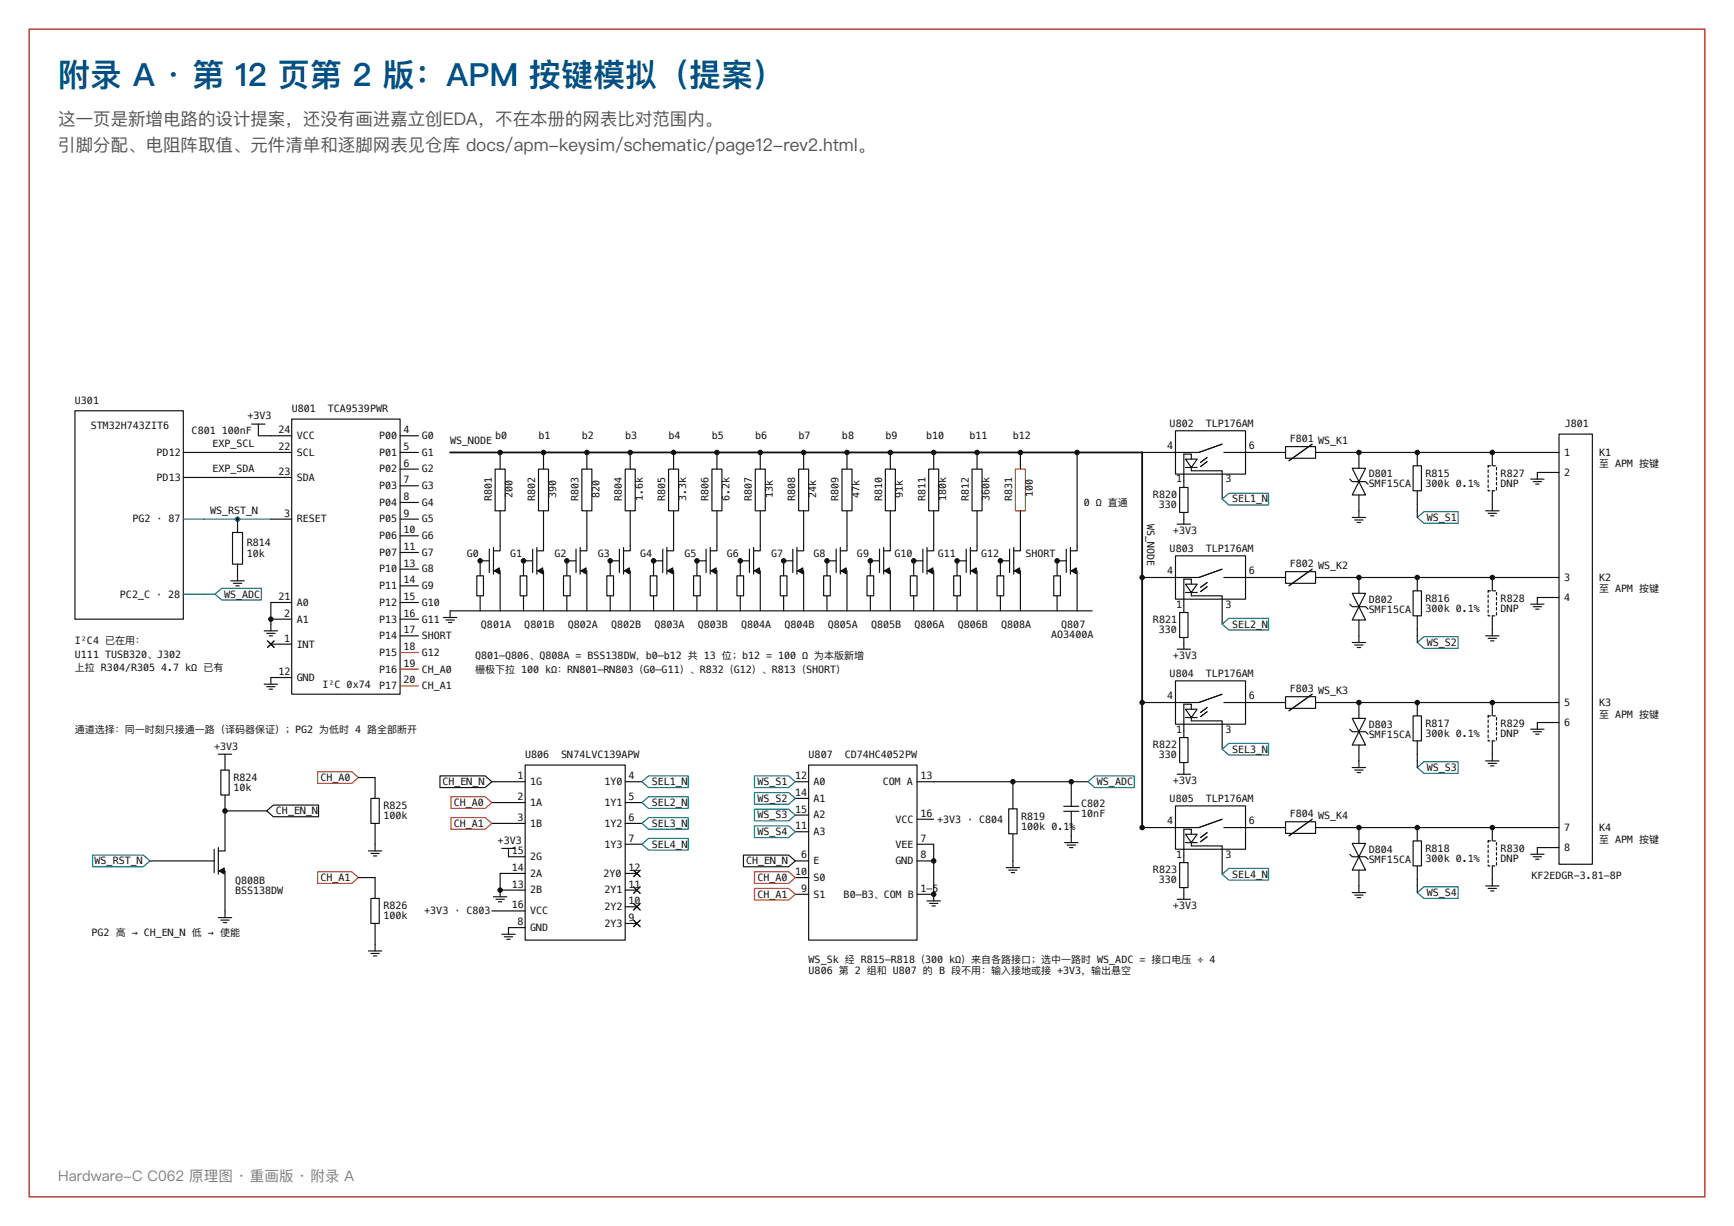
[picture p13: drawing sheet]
<svg xmlns="http://www.w3.org/2000/svg" width="420mm" height="297mm" viewBox="0 0 420 297" stroke-linecap="round" stroke-linejoin="round" font-family="sans-serif">
<defs><g id="words">
<text font-size="7.8" fill="#004e8a" x="14.1" y="20.8">附录 A · 第 12 ⻚第 2 版：APM 按键模拟（提案）</text>
<g font-size="4.2" fill="#545454">
<text x="14.1" y="30.3">这⼀⻚是新增电路的设计提案，还没有画进嘉⽴创EDA，不在本册的⽹表⽐对范围内。</text>
<text x="14.1" y="36.7">引脚分配、电阻阵取值、元件清单和逐脚⽹表⻅仓库 docs/apm-keysim/schematic/page12-rev2.html。</text>
</g>
<text font-size="3.5" fill="#7f7f7f" x="14.1" y="286.1">Hardware-C C062 原理图 · 重画版 · 附录 A</text>
<g font-size="2.4" fill="#111">
<text x="18.2" y="97.9">U301</text>
<text x="60" y="101.5">+3V3</text>
<text x="70.7" y="99.9">U801</text>
<text x="79.4" y="99.9">TCA9539PWR</text>
<text x="22" y="104">STM32H743ZIT6</text>
<text x="46.4" y="105.2">C801 100nF</text>
<text x="67.4" y="105">24</text>
<text x="71.9" y="106.4">VCC</text>
<text x="91.9" y="106.4">P00</text>
<text x="97.7" y="105">4</text>
<text x="102.2" y="106.4">G0</text>
<text x="109" y="107.6">WS_NODE</text>
<text x="119.9" y="106.4">b0</text>
<text x="130.4" y="106.4">b1</text>
<text x="140.9" y="106.4">b2</text>
<text x="151.4" y="106.4">b3</text>
<text x="161.9" y="106.4">b4</text>
<text x="172.4" y="106.4">b5</text>
<text x="182.9" y="106.4">b6</text>
<text x="193.4" y="106.4">b7</text>
<text x="203.9" y="106.4">b8</text>
<text x="214.4" y="106.4">b9</text>
<text x="224.3" y="106.4">b10</text>
<text x="234.8" y="106.4">b11</text>
<text x="245.3" y="106.4">b12</text>
<text x="283.3" y="103.3">U802</text>
<text x="292.1" y="103.3">TLP176AM</text>
<text x="312.4" y="107">F801 WS_K1</text>
<text x="379" y="103.5">J801</text>
<text x="37.9" y="110.4">PD12</text>
<text x="51.5" y="108.4">EXP_SCL</text>
<text x="67.4" y="109">22</text>
<text x="71.9" y="110.4">SCL</text>
<text x="91.9" y="110.4">P01</text>
<text x="97.7" y="109">5</text>
<text x="97.7" y="113">6</text>
<text x="102.2" y="110.4">G1</text>
<text x="282.7" y="108.8">4</text>
<text x="302.5" y="108.8">6</text>
<text x="378.8" y="110.4">1</text>
<text x="387.3" y="110.4">K1</text>
<text x="387.3" y="113.2">⾄ APM 按键</text>
<text x="37.9" y="116.5">PD13</text>
<text x="51.5" y="114.5">EXP_SDA</text>
<text x="67.4" y="115.1">23</text>
<text x="71.9" y="116.5">SDA</text>
<text x="91.9" y="114.5">P02</text>
<text x="91.9" y="118.5">P03</text>
<text x="97.7" y="117.1">7</text>
<text x="102.2" y="114.5">G2</text>
<text x="102.2" y="118.5">G3</text>
<text x="284.9" y="116.9">1</text>
<text x="296.8" y="116.9">3</text>
<text x="331.6" y="115.7">D801</text>
<text x="331.6" y="118.1">SMF15CA</text>
<text x="345.3" y="115.5">R815</text>
<text x="345.3" y="117.9">300k 0.1%</text>
<text x="363.5" y="115.5">R827</text>
<text x="363.5" y="117.9">DNP</text>
<text x="378.8" y="115.3">2</text>
<text x="50.9" y="124.6">WS_RST_N</text>
<text x="68.8" y="125.2">3</text>
<text x="91.9" y="122.5">P04</text>
<text x="97.7" y="121.1">8</text>
<text x="97.7" y="125.2">9</text>
<text x="102.2" y="122.5">G4</text>
<text x="119.1" y="121.3" transform="rotate(-90 119.1 121.3)">R801</text>
<text x="124.2" y="120.7" transform="rotate(-90 124.2 120.7)">200</text>
<text x="129.6" y="121.3" transform="rotate(-90 129.6 121.3)">R802</text>
<text x="134.7" y="120.7" transform="rotate(-90 134.7 120.7)">390</text>
<text x="140.1" y="121.3" transform="rotate(-90 140.1 121.3)">R803</text>
<text x="145.2" y="120.7" transform="rotate(-90 145.2 120.7)">820</text>
<text x="150.6" y="121.3" transform="rotate(-90 150.6 121.3)">R804</text>
<text x="155.7" y="121.3" transform="rotate(-90 155.7 121.3)">1.6k</text>
<text x="161.1" y="121.3" transform="rotate(-90 161.1 121.3)">R805</text>
<text x="166.2" y="121.3" transform="rotate(-90 166.2 121.3)">3.3k</text>
<text x="171.6" y="121.3" transform="rotate(-90 171.6 121.3)">R806</text>
<text x="176.7" y="121.3" transform="rotate(-90 176.7 121.3)">6.2k</text>
<text x="182.1" y="121.3" transform="rotate(-90 182.1 121.3)">R807</text>
<text x="187.2" y="120.7" transform="rotate(-90 187.2 120.7)">13k</text>
<text x="192.6" y="121.3" transform="rotate(-90 192.6 121.3)">R808</text>
<text x="197.7" y="120.7" transform="rotate(-90 197.7 120.7)">24k</text>
<text x="203.1" y="121.3" transform="rotate(-90 203.1 121.3)">R809</text>
<text x="208.2" y="120.7" transform="rotate(-90 208.2 120.7)">47k</text>
<text x="213.6" y="121.3" transform="rotate(-90 213.6 121.3)">R810</text>
<text x="218.7" y="120.7" transform="rotate(-90 218.7 120.7)">91k</text>
<text x="224.1" y="121.3" transform="rotate(-90 224.1 121.3)">R811</text>
<text x="229.2" y="121.3" transform="rotate(-90 229.2 121.3)">180k</text>
<text x="234.6" y="121.3" transform="rotate(-90 234.6 121.3)">R812</text>
<text x="239.7" y="121.3" transform="rotate(-90 239.7 121.3)">360k</text>
<text x="245.1" y="121.3" transform="rotate(-90 245.1 121.3)">R831</text>
<text x="250.2" y="120.5" transform="rotate(-90 250.2 120.5)">100</text>
<text x="262.5" y="122.5">0 Ω 直通</text>
<text x="279.3" y="120.7">R820</text>
<text x="280.7" y="123.1">330</text>
<text x="298.4" y="121.7">SEL1_N</text>
<text x="32.1" y="126.6">PG2 · 87</text>
<text x="71.9" y="126.6">RESET</text>
<text x="91.9" y="126.6">P05</text>
<text x="91.9" y="130.6">P06</text>
<text x="97.7" y="129.2">10</text>
<text x="102.2" y="126.6">G5</text>
<text x="102.2" y="130.6">G6</text>
<text x="277.9" y="127" transform="rotate(90 277.9 127)">WS_NODE</text>
<text x="284.1" y="129.4">+3V3</text>
<text x="345.6" y="126.2">WS_S1</text>
<text x="59.8" y="132.2">R814</text>
<text x="59.8" y="134.8">10k</text>
<text x="91.9" y="134.6">P07</text>
<text x="97.7" y="133.2">11</text>
<text x="97.7" y="137.3">13</text>
<text x="102.2" y="134.6">G7</text>
<text x="113.1" y="134.8">G0</text>
<text x="123.6" y="134.8">G1</text>
<text x="134.3" y="134.8">G2</text>
<text x="144.8" y="134.8">G3</text>
<text x="155.1" y="134.8">G4</text>
<text x="165.8" y="134.8">G5</text>
<text x="176.1" y="134.8">G6</text>
<text x="186.8" y="134.8">G7</text>
<text x="197.1" y="134.8">G8</text>
<text x="207.6" y="134.8">G9</text>
<text x="216.7" y="134.8">G10</text>
<text x="227.2" y="134.8">G11</text>
<text x="237.7" y="134.8">G12</text>
<text x="248.4" y="134.8">SHORT</text>
<text x="283.3" y="133.6">U803</text>
<text x="292.1" y="133.6">TLP176AM</text>
<text x="312.4" y="137.3">F802</text>
<text x="319.3" y="137.9">WS_K2</text>
<text x="91.9" y="138.7">P10</text>
<text x="91.9" y="142.7">P11</text>
<text x="97.7" y="141.3">14</text>
<text x="102.2" y="138.7">G8</text>
<text x="102.2" y="142.7">G9</text>
<text x="282.7" y="139.1">4</text>
<text x="302.5" y="139.1">6</text>
<text x="378.8" y="140.7">3</text>
<text x="387.3" y="140.7">K2</text>
<text x="387.3" y="143.5">⾄ APM 按键</text>
<text x="29.1" y="144.7">PC2_C · 28</text>
<text x="54.3" y="144.7">WS_ADC</text>
<text x="67.4" y="145.4">21</text>
<text x="68.8" y="149.4">2</text>
<text x="71.9" y="146.8">A0</text>
<text x="91.9" y="146.8">P12</text>
<text x="97.7" y="145.4">15</text>
<text x="97.7" y="149.4">16</text>
<text x="102.2" y="146.8">G10</text>
<text x="284.9" y="147.2">1</text>
<text x="296.8" y="147.2">3</text>
<text x="331.6" y="146">D802</text>
<text x="331.6" y="148.4">SMF15CA</text>
<text x="345.3" y="145.8">R816</text>
<text x="345.3" y="148.2">300k 0.1%</text>
<text x="363.5" y="145.8">R828</text>
<text x="363.5" y="148.2">DNP</text>
<text x="378.8" y="145.6">4</text>
<text x="68.8" y="155.4">1</text>
<text x="71.9" y="150.8">A1</text>
<text x="91.9" y="150.8">P13</text>
<text x="91.9" y="154.8">P14</text>
<text x="97.7" y="153.4">17</text>
<text x="102.2" y="150.8">G11</text>
<text x="102.2" y="154.8">SHORT</text>
<text x="116.5" y="152">Q801A</text>
<text x="127" y="152">Q801B</text>
<text x="137.5" y="152">Q802A</text>
<text x="148" y="152">Q802B</text>
<text x="158.5" y="152">Q803A</text>
<text x="169" y="152">Q803B</text>
<text x="179.5" y="152">Q804A</text>
<text x="190" y="152">Q804B</text>
<text x="200.5" y="152">Q805A</text>
<text x="211" y="152">Q805B</text>
<text x="221.5" y="152">Q806A</text>
<text x="232" y="152">Q806B</text>
<text x="242.5" y="152">Q808A</text>
<text x="254.6" y="154.6">AO3400A</text>
<text x="257.1" y="152">Q807</text>
<text x="279.3" y="151">R821</text>
<text x="280.7" y="153.4">330</text>
<text x="298.4" y="152">SEL2_N</text>
<text x="18.2" y="156.1">I²C4 已在⽤：</text>
<text x="18.2" y="159.3">U111 TUSB320、J302</text>
<text x="71.9" y="156.9">INT</text>
<text x="91.9" y="158.9">P15</text>
<text x="97.7" y="157.5">18</text>
<text x="97.7" y="161.5">19</text>
<text x="102.2" y="158.9">G12</text>
<text x="115.1" y="159.7">Q801–Q806、Q808A = BSS138DW，b0–b12 共 13 位；b12 = 100 Ω 为本版新增</text>
<text x="284.1" y="159.7">+3V3</text>
<text x="345.6" y="156.5">WS_S2</text>
<text x="18.2" y="162.5">上拉 R304/R305 4.7 kΩ 已有</text>
<text x="67.4" y="163.5">12</text>
<text x="71.9" y="164.9">GND</text>
<text x="78.1" y="166.6">I²C 0x74</text>
<text x="91.9" y="162.9">P16</text>
<text x="91.9" y="167">P17</text>
<text x="97.7" y="165.5">20</text>
<text x="102.2" y="162.9">CH_A0</text>
<text x="102.2" y="167">CH_A1</text>
<text x="115.1" y="162.9">栅极下拉 100 kΩ：RN801–RN803（G0–G11）、R832（G12）、R813（SHORT）</text>
<text x="283.3" y="163.9">U804</text>
<text x="292.1" y="163.9">TLP176AM</text>
<text x="312.4" y="167.6">F803</text>
<text x="282.7" y="169.4">4</text>
<text x="302.5" y="169.4">6</text>
<text x="319.3" y="168.2">WS_K3</text>
<text x="378.8" y="171">5</text>
<text x="387.3" y="171">K3</text>
<text x="387.3" y="173.8">⾄ APM 按键</text>
<text x="18.2" y="177.5">通道选择：同⼀时刻只接通⼀路（译码器保证）；PG2 为低时 4 路全部断开</text>
<text x="284.9" y="177.5">1</text>
<text x="296.8" y="177.5">3</text>
<text x="331.6" y="176.2">D803</text>
<text x="331.6" y="178.7">SMF15CA</text>
<text x="345.3" y="176">R817</text>
<text x="345.3" y="178.5">300k 0.1%</text>
<text x="363.5" y="176">R829</text>
<text x="363.5" y="178.5">DNP</text>
<text x="378.8" y="175.8">6</text>
<text x="51.9" y="181.7">+3V3</text>
<text x="127.2" y="183.7">U806</text>
<text x="136" y="183.7">SN74LVC139APW</text>
<text x="195.9" y="183.7">U807</text>
<text x="204.6" y="183.7">CD74HC4052PW</text>
<text x="279.3" y="181.3">R822</text>
<text x="280.7" y="183.7">330</text>
<text x="298.4" y="182.3">SEL3_N</text>
<text x="56.5" y="189.2">R824</text>
<text x="56.5" y="191.6">10k</text>
<text x="77.6" y="189.2">CH_A0</text>
<text x="107.2" y="190.2">CH_EN_N</text>
<text x="125.4" y="188.8">1</text>
<text x="128.4" y="190.2">1G</text>
<text x="146.4" y="190.2">1Y0</text>
<text x="152.2" y="188.8">4</text>
<text x="157.9" y="190.2">SEL1_N</text>
<text x="183.4" y="190.2">WS_S1</text>
<text x="192.6" y="188.8">12</text>
<text x="197.1" y="190.2">A0</text>
<text x="213.8" y="190.2">COM A</text>
<text x="222.9" y="188.8">13</text>
<text x="265.7" y="190.2">WS_ADC</text>
<text x="284.1" y="190">+3V3</text>
<text x="345.6" y="186.8">WS_S3</text>
<text x="66.8" y="197.3">CH_EN_N</text>
<text x="92.9" y="196">R825</text>
<text x="109.9" y="195.2">CH_A0</text>
<text x="125.4" y="193.8">2</text>
<text x="128.4" y="195.2">1A</text>
<text x="146.4" y="195.2">1Y1</text>
<text x="152.2" y="193.8">5</text>
<text x="157.9" y="195.2">SEL2_N</text>
<text x="183.4" y="194.2">WS_S2</text>
<text x="192.6" y="192.8">14</text>
<text x="192.6" y="196.8">15</text>
<text x="197.1" y="194.2">A1</text>
<text x="222.9" y="197.9">16</text>
<text x="261.9" y="195.5">C802</text>
<text x="261.9" y="198">10nF</text>
<text x="283.3" y="194.2">U805</text>
<text x="292.1" y="194.2">TLP176AM</text>
<text x="312.4" y="197.9">F804</text>
<text x="92.9" y="198.5">100k</text>
<text x="109.9" y="200.3">CH_A1</text>
<text x="125.4" y="198.9">3</text>
<text x="128.4" y="200.3">1B</text>
<text x="146.4" y="200.3">1Y2</text>
<text x="152.2" y="198.9">6</text>
<text x="152.2" y="203.9">7</text>
<text x="157.9" y="200.3">SEL3_N</text>
<text x="183.4" y="198.3">WS_S3</text>
<text x="183.4" y="202.3">WS_S4</text>
<text x="192.6" y="200.9">11</text>
<text x="197.1" y="198.3">A2</text>
<text x="197.1" y="202.3">A3</text>
<text x="216.9" y="199.3">VCC</text>
<text x="222.9" y="203.9">7</text>
<text x="227" y="199.3">+3V3 · C804</text>
<text x="247.4" y="198.6">R819</text>
<text x="247.4" y="201">100k 0.1%</text>
<text x="282.7" y="199.7">4</text>
<text x="302.5" y="199.7">6</text>
<text x="319.3" y="198.5">WS_K4</text>
<text x="378.8" y="201.3">7</text>
<text x="387.3" y="201.3">K4</text>
<text x="22.9" y="209.4">WS_RST_N</text>
<text x="120.5" y="204.5">+3V3</text>
<text x="124" y="206.9">15</text>
<text x="128.4" y="208.4">2G</text>
<text x="146.4" y="205.3">1Y3</text>
<text x="157.9" y="205.3">SEL4_N</text>
<text x="180.7" y="209.4">CH_EN_N</text>
<text x="194" y="208">6</text>
<text x="197.1" y="209.4">E</text>
<text x="216.9" y="205.3">VEE</text>
<text x="216.9" y="209.4">GND</text>
<text x="222.9" y="208">8</text>
<text x="284.9" y="207.8">1</text>
<text x="296.8" y="207.8">3</text>
<text x="331.6" y="206.5">D804</text>
<text x="331.6" y="209">SMF15CA</text>
<text x="345.3" y="206.3">R818</text>
<text x="345.3" y="208.8">300k 0.1%</text>
<text x="363.5" y="206.3">R830</text>
<text x="363.5" y="208.8">DNP</text>
<text x="378.8" y="206.1">8</text>
<text x="387.3" y="204.1">⾄ APM 按键</text>
<text x="56.9" y="214.2">Q808B</text>
<text x="77.6" y="213.4">CH_A1</text>
<text x="124" y="211">14</text>
<text x="124" y="215">13</text>
<text x="128.4" y="212.4">2A</text>
<text x="146.2" y="212.4">2Y0</text>
<text x="152.2" y="211">12</text>
<text x="152.2" y="215">11</text>
<text x="183.4" y="213.4">CH_A0</text>
<text x="192.6" y="212">10</text>
<text x="197.1" y="213.4">S0</text>
<text x="279.3" y="211.6">R823</text>
<text x="280.7" y="214">330</text>
<text x="298.4" y="212.6">SEL4_N</text>
<text x="371" y="213">KF2EDGR-3.81-8P</text>
<text x="56.9" y="216.6">BSS138DW</text>
<text x="92.9" y="220.3">R826</text>
<text x="102.8" y="221.5">+3V3 · C803</text>
<text x="124" y="220.1">16</text>
<text x="128.4" y="216.4">2B</text>
<text x="128.4" y="221.5">VCC</text>
<text x="146.4" y="216.4">2Y1</text>
<text x="146.4" y="220.5">2Y2</text>
<text x="152.2" y="219.1">10</text>
<text x="183.4" y="217.4">CH_A1</text>
<text x="194" y="216">9</text>
<text x="197.1" y="217.4">S1</text>
<text x="204.3" y="217.4">B0–B3、COM B</text>
<text x="222.9" y="216">1–5</text>
<text x="284.1" y="220.3">+3V3</text>
<text x="345.6" y="217">WS_S4</text>
<text x="22.2" y="226.7">PG2 ⾼ → CH_EN_N 低 → 使能</text>
<text x="92.9" y="222.7">100k</text>
<text x="125.4" y="224.1">8</text>
<text x="128.4" y="225.5">GND</text>
<text x="146.4" y="224.5">2Y3</text>
<text x="152.2" y="223.1">9</text>
<text x="195.9" y="233.2">WS_Sk 经 R815–R818（300 kΩ）来⾃各路接⼝；选中⼀路时 WS_ADC = 接⼝电压 ÷ 4</text>
<text x="195.9" y="236">U806 第 2 组和 U807 的 B 段不⽤：输⼊接地或接 +3V3，输出悬空</text>
</g>
</g></defs>
<path d="M7.1 7.1h405.8v282.8h-405.8z" fill="none" stroke="#981200" stroke-width=".28"/>
<path d="M14.1 79.3h391.8v159.6h-391.8z" fill="#fff"/>
<path d="M18.2 99.5h26.2v50.5h-26.2zM44.4 109.6h21.2M44.4 115.7h21.2" fill="none" stroke="#111" stroke-width=".28"/>
<path d="M44.4 125.8h21.2M44.4 143.9h5.1" fill="none" stroke="#0b7a6e" stroke-width=".28"/>
<circle cx="57.5" cy="125.8" r=".53" fill="#111"/>
<g fill="none" stroke="#0b7a6e" stroke-width=".28">
<path d="M49.5 143.9h2.6M52.1 143.9l1.6-1.4h9.6v2.9h-9.6z"/>
<circle cx="57.5" cy="125.8" r=".53"/>
</g>
<g fill="none" stroke="#111" stroke-width=".28">
<path d="M61 102.7h3.2M62.6 102.7v2.9h8.1M65.6 109.6h5.1M65.6 115.7h5.1M70.7 101.5h26.2v66.7h-26.2zM56.3 129h2.4v7.7h-2.4zM57.5 125.8v3.2M57.5 136.7v4M65.6 125.8h5.1M55.9 140.7h3.2M56.5 141.3h2M57.1 141.9h.8"/>
<path d="M65.6 156.1h5.1M70.7 146h-5.1v4h5.1M65.6 164.1h5.1"/>
</g>
<circle cx="65.6" cy="150" r=".53" fill="#111"/>
<g fill="none" stroke="#111" stroke-width=".28">
<path d="M96.9 105.6h4.5M96.9 109.6h4.5M96.9 113.6h4.5M96.9 117.7h4.5M96.9 121.7h4.5M96.9 125.8h4.5M96.9 129.8h4.5M96.9 133.8h4.5M96.9 137.9h4.5M64 152.8h3.2M64.6 153.4h2M64.8 155.2l1.6 1.7"/>
<path d="M65.2 154h.8M65.6 150v2.8M66.4 155.2l-1.6 1.7M96.9 154h4.5M96.9 141.9h4.5M96.9 146h4.5M96.9 150h4.5M64 165.7h3.2M64.6 166.4h2M65.2 167h.8M65.6 164.1v1.6"/>
<circle cx="65.6" cy="150" r=".53"/>
</g>
<path d="M64.8 155.2l1.6 1.7zM66.4 155.2l-1.6 1.7z" fill="#000"/>
<path d="M96.9 158.1h4.5M96.9 162.1h4.5M96.9 166.2h4.5" fill="none" stroke="#b4530a" stroke-width=".28"/>
<path d="M109 109.6h167.6" fill="none" stroke="#111" stroke-width=".44"/>
<circle cx="121.1" cy="109.6" r=".53" fill="#111"/>
<g fill="none" stroke="#111" stroke-width=".28">
<path d="M119.9 113.6h2.5v10.1h-2.5zM121.1 109.6v4M118.5 133v5.7M119.5 138.3h1.6v9.7M119.5 132.6v6.5M121.1 123.7v9.7h-1.6"/>
<circle cx="121.1" cy="109.6" r=".53"/>
</g>
<path d="M119.7 138.3l1.2-.7v1.4z" fill="#111"/>
<path d="M115.5 139.5h1.6v4.8h-1.6zM118.5 135.9h-2.2v3.6M119.7 138.3l1.2-.7v1.4zM116.3 144.3v3.7" fill="none" stroke="#111" stroke-width=".28"/>
<circle cx="116.3" cy="135.9" r=".53" fill="#111"/>
<circle cx="116.3" cy="135.9" r=".53" fill="none" stroke="#111" stroke-width=".28"/>
<circle cx="131.6" cy="109.6" r=".53" fill="#111"/>
<g fill="none" stroke="#111" stroke-width=".28">
<path d="M130.4 113.6h2.5v10.1h-2.5zM131.6 109.6v4M129 133v5.7M130 138.3h1.6v9.7M130 132.6v6.5M131.6 123.7v9.7h-1.6"/>
<circle cx="131.6" cy="109.6" r=".53"/>
</g>
<path d="M130.2 138.3l1.2-.7v1.4z" fill="#111"/>
<path d="M126 139.5h1.6v4.8h-1.6zM129 135.9h-2.2v3.6M130.2 138.3l1.2-.7v1.4zM126.8 144.3v3.7" fill="none" stroke="#111" stroke-width=".28"/>
<circle cx="126.8" cy="135.9" r=".53" fill="#111"/>
<circle cx="126.8" cy="135.9" r=".53" fill="none" stroke="#111" stroke-width=".28"/>
<circle cx="142.1" cy="109.6" r=".53" fill="#111"/>
<g fill="none" stroke="#111" stroke-width=".28">
<path d="M140.9 113.6h2.5v10.1h-2.5zM142.1 109.6v4M139.5 133v5.7M140.5 138.3h1.6v9.7M140.5 132.6v6.5M142.1 123.7v9.7h-1.6"/>
<circle cx="142.1" cy="109.6" r=".53"/>
</g>
<path d="M140.7 138.3l1.2-.7v1.4z" fill="#111"/>
<path d="M136.5 139.5h1.6v4.8h-1.6zM139.5 135.9h-2.2v3.6M140.7 138.3l1.2-.7v1.4zM137.3 144.3v3.7" fill="none" stroke="#111" stroke-width=".28"/>
<circle cx="137.3" cy="135.9" r=".53" fill="#111"/>
<circle cx="137.3" cy="135.9" r=".53" fill="none" stroke="#111" stroke-width=".28"/>
<circle cx="152.6" cy="109.6" r=".53" fill="#111"/>
<g fill="none" stroke="#111" stroke-width=".28">
<path d="M151.4 113.6h2.5v10.1h-2.5zM152.6 109.6v4M150 133v5.7M151 138.3h1.6v9.7M151 132.6v6.5M152.6 123.7v9.7h-1.6"/>
<circle cx="152.6" cy="109.6" r=".53"/>
</g>
<path d="M151.2 138.3l1.2-.7v1.4z" fill="#111"/>
<path d="M147 139.5h1.6v4.8h-1.6zM150 135.9h-2.2v3.6M151.2 138.3l1.2-.7v1.4zM147.8 144.3v3.7" fill="none" stroke="#111" stroke-width=".28"/>
<circle cx="147.8" cy="135.9" r=".53" fill="#111"/>
<circle cx="147.8" cy="135.9" r=".53" fill="none" stroke="#111" stroke-width=".28"/>
<circle cx="163.1" cy="109.6" r=".53" fill="#111"/>
<g fill="none" stroke="#111" stroke-width=".28">
<path d="M161.9 113.6h2.5v10.1h-2.5zM163.1 109.6v4M160.5 133v5.7M161.5 138.3h1.6v9.7M161.5 132.6v6.5M163.1 123.7v9.7h-1.6"/>
<circle cx="163.1" cy="109.6" r=".53"/>
</g>
<path d="M161.7 138.3l1.2-.7v1.4z" fill="#111"/>
<path d="M157.5 139.5h1.6v4.8h-1.6zM160.5 135.9h-2.2v3.6M161.7 138.3l1.2-.7v1.4zM158.3 144.3v3.7" fill="none" stroke="#111" stroke-width=".28"/>
<circle cx="158.3" cy="135.9" r=".53" fill="#111"/>
<circle cx="158.3" cy="135.9" r=".53" fill="none" stroke="#111" stroke-width=".28"/>
<circle cx="173.6" cy="109.6" r=".53" fill="#111"/>
<g fill="none" stroke="#111" stroke-width=".28">
<path d="M172.4 113.6h2.5v10.1h-2.5zM173.6 109.6v4M171 133v5.7M172 138.3h1.6v9.7M172 132.6v6.5M173.6 123.7v9.7h-1.6"/>
<circle cx="173.6" cy="109.6" r=".53"/>
</g>
<path d="M172.2 138.3l1.2-.7v1.4z" fill="#111"/>
<path d="M168 139.5h1.6v4.8h-1.6zM171 135.9h-2.2v3.6M172.2 138.3l1.2-.7v1.4zM168.8 144.3v3.7" fill="none" stroke="#111" stroke-width=".28"/>
<circle cx="168.8" cy="135.9" r=".53" fill="#111"/>
<circle cx="168.8" cy="135.9" r=".53" fill="none" stroke="#111" stroke-width=".28"/>
<circle cx="184.2" cy="109.6" r=".53" fill="#111"/>
<g fill="none" stroke="#111" stroke-width=".28">
<path d="M182.9 113.6h2.5v10.1h-2.5zM184.2 109.6v4M181.5 133v5.7M182.5 138.3h1.7v9.7M182.5 132.6v6.5M184.2 123.7v9.7h-1.7"/>
<circle cx="184.2" cy="109.6" r=".53"/>
</g>
<path d="M182.7 138.3l1.2-.7v1.4z" fill="#111"/>
<path d="M178.5 139.5h1.6v4.8h-1.6zM181.5 135.9h-2.2v3.6M182.7 138.3l1.2-.7v1.4zM179.3 144.3v3.7" fill="none" stroke="#111" stroke-width=".28"/>
<circle cx="179.3" cy="135.9" r=".53" fill="#111"/>
<circle cx="179.3" cy="135.9" r=".53" fill="none" stroke="#111" stroke-width=".28"/>
<circle cx="194.7" cy="109.6" r=".53" fill="#111"/>
<g fill="none" stroke="#111" stroke-width=".28">
<path d="M193.4 113.6h2.5v10.1h-2.5zM194.7 109.6v4M192 133v5.7M193 138.3h1.7v9.7M193 132.6v6.5M194.7 123.7v9.7h-1.7"/>
<circle cx="194.7" cy="109.6" r=".53"/>
</g>
<path d="M193.2 138.3l1.2-.7v1.4z" fill="#111"/>
<path d="M189 139.5h1.6v4.8h-1.6zM192 135.9h-2.2v3.6M193.2 138.3l1.2-.7v1.4zM189.8 144.3v3.7" fill="none" stroke="#111" stroke-width=".28"/>
<circle cx="189.8" cy="135.9" r=".53" fill="#111"/>
<circle cx="189.8" cy="135.9" r=".53" fill="none" stroke="#111" stroke-width=".28"/>
<circle cx="205.2" cy="109.6" r=".53" fill="#111"/>
<g fill="none" stroke="#111" stroke-width=".28">
<path d="M203.9 113.6h2.5v10.1h-2.5zM205.2 109.6v4M202.5 133v5.7M203.5 138.3h1.7v9.7M203.5 132.6v6.5M205.2 123.7v9.7h-1.7"/>
<circle cx="205.2" cy="109.6" r=".53"/>
</g>
<path d="M203.7 138.3l1.3-.7v1.4z" fill="#111"/>
<path d="M199.5 139.5h1.6v4.8h-1.6zM202.5 135.9h-2.2v3.6M203.7 138.3l1.3-.7v1.4zM200.3 144.3v3.7" fill="none" stroke="#111" stroke-width=".28"/>
<circle cx="200.3" cy="135.9" r=".53" fill="#111"/>
<circle cx="200.3" cy="135.9" r=".53" fill="none" stroke="#111" stroke-width=".28"/>
<circle cx="215.7" cy="109.6" r=".53" fill="#111"/>
<g fill="none" stroke="#111" stroke-width=".28">
<path d="M214.4 113.6h2.5v10.1h-2.5zM215.7 109.6v4M213 133v5.7M214 138.3h1.7v9.7M214 132.6v6.5M215.7 123.7v9.7h-1.7"/>
<circle cx="215.7" cy="109.6" r=".53"/>
</g>
<path d="M214.2 138.3l1.3-.7v1.4z" fill="#111"/>
<path d="M210 139.5h1.6v4.8h-1.6zM213 135.9h-2.2v3.6M214.2 138.3l1.3-.7v1.4zM210.8 144.3v3.7" fill="none" stroke="#111" stroke-width=".28"/>
<circle cx="210.8" cy="135.9" r=".53" fill="#111"/>
<circle cx="210.8" cy="135.9" r=".53" fill="none" stroke="#111" stroke-width=".28"/>
<circle cx="226.2" cy="109.6" r=".53" fill="#111"/>
<g fill="none" stroke="#111" stroke-width=".28">
<path d="M224.9 113.6h2.5v10.1h-2.5zM226.2 109.6v4M223.5 133v5.7M224.5 138.3h1.7v9.7M224.5 132.6v6.5M226.2 123.7v9.7h-1.7"/>
<circle cx="226.2" cy="109.6" r=".53"/>
</g>
<path d="M224.7 138.3l1.3-.7v1.4z" fill="#111"/>
<path d="M220.5 139.5h1.6v4.8h-1.6zM223.5 135.9h-2.2v3.6M224.7 138.3l1.3-.7v1.4zM221.3 144.3v3.7" fill="none" stroke="#111" stroke-width=".28"/>
<circle cx="221.3" cy="135.9" r=".53" fill="#111"/>
<circle cx="221.3" cy="135.9" r=".53" fill="none" stroke="#111" stroke-width=".28"/>
<circle cx="236.7" cy="109.6" r=".53" fill="#111"/>
<g fill="none" stroke="#111" stroke-width=".28">
<path d="M235.4 113.6h2.5v10.1h-2.5zM236.7 109.6v4M234 133v5.7M235 138.3h1.7v9.7M235 132.6v6.5M236.7 123.7v9.7h-1.7"/>
<circle cx="236.7" cy="109.6" r=".53"/>
</g>
<path d="M235.2 138.3l1.3-.7v1.4z" fill="#111"/>
<path d="M231 139.5h1.6v4.8h-1.6zM234 135.9h-2.2v3.6M235.2 138.3l1.3-.7v1.4zM231.8 144.3v3.7" fill="none" stroke="#111" stroke-width=".28"/>
<circle cx="231.8" cy="135.9" r=".53" fill="#111"/>
<circle cx="231.8" cy="135.9" r=".53" fill="none" stroke="#111" stroke-width=".28"/>
<circle cx="247.2" cy="109.6" r=".53" fill="#111"/>
<g fill="none" stroke="#111" stroke-width=".28">
<path d="M247.2 109.6v4M244.5 133v5.7M245.5 138.3h1.7v9.7M245.5 132.6v6.5M247.2 123.7v9.7h-1.7"/>
<circle cx="247.2" cy="109.6" r=".53"/>
</g>
<path d="M245.9 113.6h2.5v10.1h-2.5z" fill="none" stroke="#b4530a" stroke-width=".28"/>
<path d="M245.7 138.3l1.3-.7v1.4z" fill="#111"/>
<path d="M241.5 139.5h1.6v4.8h-1.6zM244.5 135.9h-2.2v3.6M245.7 138.3l1.3-.7v1.4zM242.3 144.3v3.7" fill="none" stroke="#111" stroke-width=".28"/>
<circle cx="242.3" cy="135.9" r=".53" fill="#111"/>
<circle cx="242.3" cy="135.9" r=".53" fill="none" stroke="#111" stroke-width=".28"/>
<circle cx="260.9" cy="109.6" r=".53" fill="#111"/>
<g fill="none" stroke="#111" stroke-width=".28">
<path d="M260.9 109.6v23.8h-1.6M258.3 133v5.7M259.3 138.3h1.6v9.7M259.3 132.6v6.5"/>
<circle cx="260.9" cy="109.6" r=".53"/>
</g>
<path d="M259.5 138.3l1.2-.7v1.4z" fill="#111"/>
<path d="M255.2 139.5h1.7v4.8h-1.7zM258.3 135.9h-2.3v3.6M259.5 138.3l1.2-.7v1.4zM256 144.3v3.7" fill="none" stroke="#111" stroke-width=".28"/>
<circle cx="256" cy="135.9" r=".53" fill="#111"/>
<g fill="none" stroke="#111" stroke-width=".28">
<path d="M284.7 104.4h17v10.5h-17zM285.7 118.1h2v6h-2zM287.1 111.2h2.9l-1.4 2zM287.1 113.2h2.9M288.6 111.2v-1.2h-1.9v8.1M288.6 113.2v.8h7.4v6.9M292.4 110.8l-1.6 1.2M292.4 111.8l-1.6 1.2M296 107.6l-5.6 2h-13.8M296.4 109.6h15M311.4 108.2h7.2v2.8h-7.2zM317.8 107.6l-5.6 4"/>
<path d="M318.6 109.6h4.5M377.6 105.2h8.1v104.2h-8.1zM285.1 127h3.3M286.7 124.1v2.9M107.4 149.6h3.2M108 150.2h2M108.6 150.8h.8M264.5 148h-155.5v1.6"/>
<circle cx="256" cy="135.9" r=".53"/>
</g>
<path d="M276.6 109.6v90.9" fill="none" stroke="#111" stroke-width=".44"/>
<path d="M290.4 109.6l5.6-2zM290.8 112l1.6-1.2zM290.8 113l1.6-1.2zM312.2 111.6l5.6-4z" fill="#000"/>
<path d="M296 120.9l1.6-1.4h9.7v2.8h-9.7z" fill="none" stroke="#0b7a6e" stroke-width=".28"/>
<circle cx="329.1" cy="109.6" r=".53" fill="#111"/>
<g fill="none" stroke="#111" stroke-width=".28">
<path d="M323.1 109.6h54.5M326.9 116.1l.6 .6h3.3l.6 .6M327.5 113.4h3.3l-1.7 3.3zM329.1 116.7l1.7 3.2h-3.3zM329.1 109.6v3.8M329.1 119.9v5.5M327.5 125.4h3.3M328.1 126h2.1M328.7 126.6h.9"/>
<circle cx="329.1" cy="109.6" r=".53"/>
</g>
<circle cx="343.3" cy="109.6" r=".53" fill="#111"/>
<g fill="none" stroke="#111" stroke-width=".28">
<path d="M342.3 112.8h2v6.1h-2zM343.3 109.6v3.2M343.3 118.9v6.5"/>
<circle cx="343.3" cy="109.6" r=".53"/>
</g>
<path d="M343.3 125.4l1.6-1.5h8.3v2.9h-8.3z" fill="none" stroke="#0b7a6e" stroke-width=".28"/>
<circle cx="361.5" cy="109.6" r=".53" fill="#111"/>
<g fill="none" stroke="#111" stroke-width=".28">
<path d="M361.5 109.6v3.2M361.5 118.9v4.8M370.7 116.1h3.3M371.4 116.7h2M372 117.3h.8M377.6 114.5h-5.2v1.6M359.8 123.7h3.3M360.5 124.3h2M361.1 125h.8"/>
<circle cx="361.5" cy="109.6" r=".53"/>
</g>
<path d="M360.5 112.8h2v6.1h-2z" fill="none" stroke="#111" stroke-width=".28" stroke-dasharray=".6 .6"/>
<circle cx="276.6" cy="139.9" r=".53" fill="#111"/>
<g fill="none" stroke="#111" stroke-width=".28">
<path d="M284.7 134.6h17v10.5h-17zM296 137.9l-5.6 2h-13.8M296.4 139.9h15M311.4 138.5h7.2v2.8h-7.2zM317.8 137.9l-5.6 4M318.6 139.9h4.5M285.1 157.3h3.3M285.7 148.4h2v6h-2zM286.7 154.4v2.9M287.1 141.5h2.9l-1.4 2zM287.1 143.5h2.9M288.6 141.5v-1.2h-1.9v8.1"/>
<path d="M288.6 143.5v.8h7.4v6.9M292.4 141.1l-1.6 1.2M292.4 142.1l-1.6 1.2"/>
<circle cx="276.6" cy="139.9" r=".53"/>
</g>
<path d="M290.4 139.9l5.6-2zM290.8 142.3l1.6-1.2zM290.8 143.3l1.6-1.2zM312.2 141.9l5.6-4z" fill="#000"/>
<path d="M296 151.2l1.6-1.4h9.7v2.8h-9.7z" fill="none" stroke="#0b7a6e" stroke-width=".28"/>
<circle cx="329.1" cy="139.9" r=".53" fill="#111"/>
<g fill="none" stroke="#111" stroke-width=".28">
<path d="M323.1 139.9h54.5M329.1 139.9v3.8M326.9 146.4l.6 .6h3.3l.6 .6M327.5 143.7h3.3l-1.7 3.3zM327.5 155.7h3.3M328.1 156.3h2.1M328.7 156.9h.9M329.1 147l1.7 3.2h-3.3zM329.1 150.2v5.5"/>
<circle cx="329.1" cy="139.9" r=".53"/>
</g>
<circle cx="343.3" cy="139.9" r=".53" fill="#111"/>
<g fill="none" stroke="#111" stroke-width=".28">
<path d="M343.3 139.9v3.2M342.3 143.1h2v6.1h-2zM343.3 149.2v6.5"/>
<circle cx="343.3" cy="139.9" r=".53"/>
</g>
<path d="M343.3 155.7l1.6-1.5h8.3v2.9h-8.3z" fill="none" stroke="#0b7a6e" stroke-width=".28"/>
<circle cx="361.5" cy="139.9" r=".53" fill="#111"/>
<g fill="none" stroke="#111" stroke-width=".28">
<path d="M361.5 139.9v3.2M359.8 154h3.3M360.5 154.6h2M361.1 155.2h.8M361.5 149.2v4.8M370.7 146.4h3.3M371.4 147h2M372 147.6h.8M377.6 144.7h-5.2v1.7"/>
<circle cx="361.5" cy="139.9" r=".53"/>
</g>
<path d="M360.5 143.1h2v6.1h-2z" fill="none" stroke="#111" stroke-width=".28" stroke-dasharray=".6 .6"/>
<circle cx="276.6" cy="170.2" r=".53" fill="#111"/>
<g fill="none" stroke="#111" stroke-width=".28">
<path d="M284.7 164.9h17v10.5h-17zM285.7 178.7h2v6h-2zM287.1 171.8h2.9l-1.4 2zM287.1 173.8h2.9M288.6 171.8v-1.2h-1.9v8.1M288.6 173.8v.8h7.4v6.9M292.4 171.4l-1.6 1.2M292.4 172.4l-1.6 1.2M296 168.2l-5.6 2h-13.8M296.4 170.2h15M311.4 168.8h7.2v2.8h-7.2zM317.8 168.2l-5.6 4"/>
<path d="M318.6 170.2h4.5M285.1 187.6h3.3M286.7 184.7v2.9"/>
<circle cx="276.6" cy="170.2" r=".53"/>
</g>
<path d="M290.4 170.2l5.6-2zM290.8 172.6l1.6-1.2zM290.8 173.6l1.6-1.2zM312.2 172.2l5.6-4z" fill="#000"/>
<path d="M296 181.5l1.6-1.4h9.7v2.8h-9.7z" fill="none" stroke="#0b7a6e" stroke-width=".28"/>
<circle cx="329.1" cy="170.2" r=".53" fill="#111"/>
<g fill="none" stroke="#111" stroke-width=".28">
<path d="M323.1 170.2h54.5M326.9 176.7l.6 .6h3.3l.6 .6M327.5 174h3.3l-1.7 3.3zM329.1 177.3l1.7 3.2h-3.3zM329.1 170.2v3.8M327.5 185.9h3.3M328.1 186.5h2.1M328.7 187.2h.9M329.1 180.5v5.4"/>
<circle cx="329.1" cy="170.2" r=".53"/>
</g>
<circle cx="343.3" cy="170.2" r=".53" fill="#111"/>
<g fill="none" stroke="#111" stroke-width=".28">
<path d="M342.3 173.4h2v6.1h-2zM343.3 170.2v3.2M343.3 179.5v6.4"/>
<circle cx="343.3" cy="170.2" r=".53"/>
</g>
<path d="M343.3 185.9l1.6-1.4h8.3v2.9h-8.3z" fill="none" stroke="#0b7a6e" stroke-width=".28"/>
<circle cx="361.5" cy="170.2" r=".53" fill="#111"/>
<g fill="none" stroke="#111" stroke-width=".28">
<path d="M361.5 170.2v3.2M361.5 179.5v4.8M370.7 176.7h3.3M371.4 177.3h2M372 177.9h.8M377.6 175h-5.2v1.7M359.8 184.3h3.3M360.5 184.9h2M361.1 185.5h.8"/>
<circle cx="361.5" cy="170.2" r=".53"/>
</g>
<path d="M360.5 173.4h2v6.1h-2z" fill="none" stroke="#111" stroke-width=".28" stroke-dasharray=".6 .6"/>
<circle cx="276.6" cy="200.5" r=".53" fill="#111"/>
<g fill="none" stroke="#111" stroke-width=".28">
<path d="M284.7 195.2h17v10.5h-17zM296 198.5l-5.6 2h-13.8M311.4 199.1h7.2v2.8h-7.2zM317.8 198.5l-5.6 4M285.1 217.9h3.3M285.7 209h2v6h-2zM286.7 215v2.9M287.1 202.1h2.9l-1.4 2zM287.1 204.1h2.9M288.6 202.1v-1.2h-1.9v8.1M288.6 204.1v.8h7.4v6.9M292.4 201.7l-1.6 1.2"/>
<path d="M292.4 202.7l-1.6 1.2M296.4 200.5h15M318.6 200.5h4.5"/>
<circle cx="276.6" cy="200.5" r=".53"/>
</g>
<path d="M290.4 200.5l5.6-2zM290.8 202.9l1.6-1.2zM290.8 203.9l1.6-1.2zM312.2 202.5l5.6-4z" fill="#000"/>
<path d="M296 211.8l1.6-1.4h9.7v2.8h-9.7z" fill="none" stroke="#0b7a6e" stroke-width=".28"/>
<circle cx="329.1" cy="200.5" r=".53" fill="#111"/>
<g fill="none" stroke="#111" stroke-width=".28">
<path d="M323.1 200.5h54.5M326.9 206.9l.6 .7h3.3l.6 .6M327.5 204.3h3.3l-1.7 3.3zM327.5 216.2h3.3M328.1 216.8h2.1M328.7 217.4h.9M329.1 207.6l1.7 3.2h-3.3zM329.1 200.5v3.8M329.1 210.8v5.4"/>
<circle cx="329.1" cy="200.5" r=".53"/>
</g>
<circle cx="343.3" cy="200.5" r=".53" fill="#111"/>
<g fill="none" stroke="#111" stroke-width=".28">
<path d="M342.3 203.7h2v6.1h-2zM343.3 200.5v3.2M343.3 209.8v6.4"/>
<circle cx="343.3" cy="200.5" r=".53"/>
</g>
<path d="M343.3 216.2l1.6-1.4h8.3v2.8h-8.3z" fill="none" stroke="#0b7a6e" stroke-width=".28"/>
<circle cx="361.5" cy="200.5" r=".53" fill="#111"/>
<g fill="none" stroke="#111" stroke-width=".28">
<path d="M54.5 196.4v9.7h-1.6M51.9 205.7v5.7M52.9 211h1.6v9.7M52.9 205.3v6.5M359.8 214.6h3.3M360.5 215.2h2M361.1 215.8h.8M361.5 200.5v3.2M361.5 209.8v4.8M370.7 206.9h3.3M371.4 207.6h2M372 208.2h.8"/>
<path d="M377.6 205.3h-5.2v1.6"/>
<circle cx="361.5" cy="200.5" r=".53"/>
</g>
<path d="M360.5 203.7h2v6.1h-2z" fill="none" stroke="#111" stroke-width=".28" stroke-dasharray=".6 .6"/>
<path d="M22.4 207.1h12.3l1.6 1.5-1.6 1.4h-12.3z" fill="none" stroke="#0b7a6e" stroke-width=".28"/>
<path d="M53.1 211l1.2-.7v1.4z" fill="#111"/>
<path d="M52.9 182.7h3.2M53.5 186.5h2v6.1h-2zM54.5 182.7v3.8M54.5 192.6v3.8M36.3 208.6h15.6M53.1 211l1.2-.7v1.4zM52.9 222.3h3.2M53.5 222.9h2M54.1 223.5h.8M54.5 220.7v1.6" fill="none" stroke="#111" stroke-width=".28"/>
<circle cx="54.5" cy="196.4" r=".53" fill="#111"/>
<g fill="none" stroke="#111" stroke-width=".28">
<path d="M54.5 196.4h10.1M64.6 196.4l1.6-1.4h11v2.9h-11zM86.8 188.4h4.1v5M89.8 193.4h2.1v6.1h-2.1zM90.9 199.5v6.6M106.6 188h10.9l1.6 1.4-1.6 1.4h-10.9zM119.1 189.4h8.1M119.1 194.4h8.1M119.1 199.5h8.1M127.2 185.3h24.2v42.4h-24.2zM86.8 212.6h4.1v5M89.2 206.1h3.3"/>
<path d="M89.8 217.6h2.1v6.1h-2.1zM89.8 206.7h2.1M90.4 207.3h.9M121.5 205.5h3.3M123.2 205.5v2.1h4M127.2 211.6h-6.1v4h6.1M89.2 230.4h3.3M89.8 231h2.1M90.4 231.6h.9M90.9 223.7v6.7"/>
<circle cx="54.5" cy="196.4" r=".53"/>
</g>
<path d="M76.9 187h8.3l1.6 1.4-1.6 1.4h-8.3zM109.2 193h8.3l1.6 1.4-1.6 1.4h-8.3zM109.2 198.1h8.3l1.6 1.4-1.6 1.4h-8.3zM76.9 211.2h8.3l1.6 1.4-1.6 1.4h-8.3z" fill="none" stroke="#b4530a" stroke-width=".28"/>
<circle cx="121.1" cy="215.6" r=".53" fill="#111"/>
<g fill="none" stroke="#111" stroke-width=".28">
<path d="M151.4 189.4h4.1M151.4 194.4h4.1M151.4 199.5h4.1M192.6 189.4h3.3M192.6 193.4h3.3M192.6 197.5h3.3M195.9 185.3h26.2v42.4h-26.2zM222.1 189.4h4.1M222.1 198.5h4.1M119.5 217.2h3.3M120.1 217.9h2.1M120.7 218.5h.8"/>
<path d="M121.1 215.6v1.6M151.4 204.5h4.1M151.4 211.6h2.9M151.4 215.6h2.9M151.4 219.7h2.9M153.5 210.8l1.6 1.6M153.5 214.8l1.6 1.6M153.5 218.9l1.6 1.6M155.1 210.8l-1.6 1.6M155.1 214.8l-1.6 1.6M155.1 218.9l-1.6 1.6M180.1 207.1h10.9l1.6 1.5-1.6 1.4h-10.9z"/>
<path d="M192.6 201.5h3.3M192.6 208.6h3.3M192.6 212.6h3.3M192.6 216.6h3.3M222.1 204.5h4.1v12.1h-4.1M222.1 208.6h4.1M119.1 220.7h8.1M121.5 226.3h3.3M122.2 226.9h2M122.8 227.5h.8M127.2 224.7h-4v1.6M151.4 223.7h2.9"/>
<path d="M153.5 222.9l1.6 1.6M155.1 222.9l-1.6 1.6"/>
<circle cx="121.1" cy="215.6" r=".53"/>
</g>
<path d="M155.5 189.4l1.6-1.4h9.6v2.8h-9.6zM155.5 194.4l1.6-1.4h9.6v2.8h-9.6zM155.5 199.5l1.6-1.4h9.6v2.8h-9.6zM182.7 188h8.3l1.6 1.4-1.6 1.4h-8.3zM182.7 192h8.3l1.6 1.4-1.6 1.4h-8.3zM182.7 196h8.3l1.6 1.5-1.6 1.4h-8.3zM155.5 204.5l1.6-1.4h9.6v2.8h-9.6zM182.7 200.1h8.3l1.6 1.4-1.6 1.4h-8.3z" fill="none" stroke="#0b7a6e" stroke-width=".28"/>
<path d="M153.5 210.8l1.6 1.6zM153.5 212.4l1.6-1.6zM153.5 214.8l1.6 1.6zM155.1 214.8l-1.6 1.6zM153.5 218.9l1.6 1.6zM155.1 218.9l-1.6 1.6zM153.5 222.9l1.6 1.6zM155.1 222.9l-1.6 1.6z" fill="#000"/>
<path d="M182.7 211.2h8.3l1.6 1.4-1.6 1.4h-8.3zM182.7 215.2h8.3l1.6 1.4-1.6 1.5h-8.3z" fill="none" stroke="#b4530a" stroke-width=".28"/>
<circle cx="226.2" cy="208.6" r=".53" fill="#111"/>
<circle cx="226.2" cy="208.6" r=".53" fill="none" stroke="#111" stroke-width=".28"/>
<circle cx="226.2" cy="216.6" r=".53" fill="#111"/>
<g fill="none" stroke="#111" stroke-width=".28">
<path d="M226.2 189.4h37.3M224.5 218.3h3.3M225.1 218.9h2.1M225.8 219.5h.8M226.2 216.6v1.7"/>
<circle cx="226.2" cy="216.6" r=".53"/>
</g>
<circle cx="245.3" cy="189.4" r=".53" fill="#111"/>
<g fill="none" stroke="#111" stroke-width=".28">
<path d="M244.3 195.9h2.1v6.1h-2.1zM245.3 189.4v6.5M243.7 210.2h3.3M244.3 210.8h2.1M244.9 211.4h.8M245.3 202v8.2"/>
<circle cx="245.3" cy="189.4" r=".53"/>
</g>
<circle cx="259.5" cy="189.4" r=".53" fill="#111"/>
<g fill="none" stroke="#111" stroke-width=".28">
<path d="M257.7 195.3h3.6M257.7 196.5h3.6M259.5 189.4v5.9M259.5 196.5v7.6M257.9 204.1h3.2M258.5 204.7h2M259.1 205.3h.8"/>
<circle cx="259.5" cy="189.4" r=".53"/>
</g>
<path d="M263.5 189.4l1.6-1.4h9.6v2.8h-9.6z" fill="none" stroke="#0b7a6e" stroke-width=".28"/>
<use href="#words"/>
</svg>
